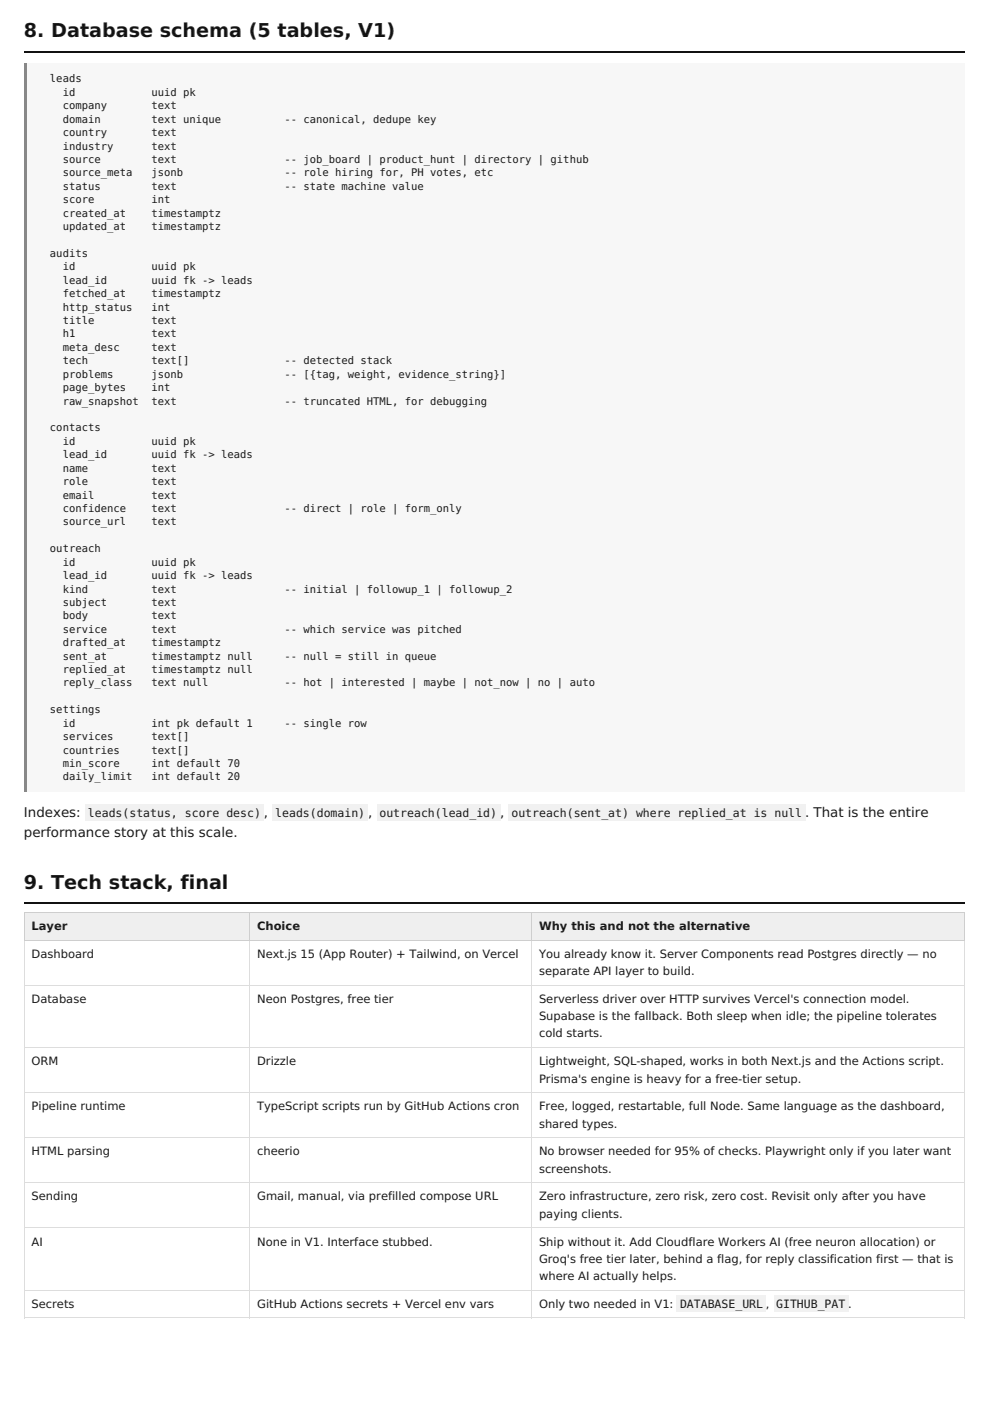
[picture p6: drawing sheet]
<svg xmlns="http://www.w3.org/2000/svg" width="210mm" height="297mm" viewBox="0 0 210 297" stroke-linecap="round" stroke-linejoin="round" font-family="sans-serif">
<defs><g id="words">
<g font-size="4.1" fill="#1a1a1a">
<text x="5.1" y="7.9">8. Database schema (5 tables, V1)</text>
<text x="5.1" y="188.4">9. Tech stack, final</text>
</g>
<g font-size="2.8" fill="#1a1a1a">
<text x="5.1" y="173.2">Indexes:</text>
<text x="55.9" y="173.2">,</text>
<text x="78" y="173.2">,</text>
<text x="106" y="173.2">,</text>
<text x="170.7" y="173.2">.</text>
<text x="172.5" y="173.2">That is the entire</text>
<text x="5.1" y="177.5">performance story at this scale.</text>
</g>
<g font-size="2.4" fill="#1a1a1a">
<text x="18.6" y="173.2">leads(status, score desc)</text>
<text x="58.4" y="173.2">leads(domain)</text>
<text x="80.5" y="173.2">outreach(lead_id)</text>
<text x="108.4" y="173.2">outreach(sent_at) where replied_at is null</text>
<text x="6.7" y="197.2">Layer</text>
<text x="54.5" y="197.2">Choice</text>
<text x="114.3" y="197.2">Why this and not the alternative</text>
<text x="6.7" y="203.1">Dashboard</text>
<text x="54.5" y="203.1">Next.js 15 (App Router) + Tailwind, on Vercel</text>
<text x="114.3" y="203.1">You already know it. Server Components read Postgres directly — no</text>
<text x="114.3" y="206.7">separate API layer to build.</text>
<text x="6.7" y="212.6">Database</text>
<text x="54.5" y="212.6">Neon Postgres, free tier</text>
<text x="114.3" y="212.6">Serverless driver over HTTP survives Vercel's connection model.</text>
<text x="114.3" y="216.3">Supabase is the fallback. Both sleep when idle; the pipeline tolerates</text>
<text x="114.3" y="220">cold starts.</text>
<text x="6.7" y="225.9">ORM</text>
<text x="54.5" y="225.9">Drizzle</text>
<text x="114.3" y="225.9">Lightweight, SQL-shaped, works in both Next.js and the Actions script.</text>
<text x="114.3" y="229.5">Prisma's engine is heavy for a free-tier setup.</text>
<text x="6.7" y="235.4">Pipeline runtime</text>
<text x="54.5" y="235.4">TypeScript scripts run by GitHub Actions cron</text>
<text x="114.3" y="235.4">Free, logged, restartable, full Node. Same language as the dashboard,</text>
<text x="114.3" y="239.1">shared types.</text>
<text x="6.7" y="245">HTML parsing</text>
<text x="54.5" y="245">cheerio</text>
<text x="114.3" y="245">No browser needed for 95% of checks. Playwright only if you later want</text>
<text x="114.3" y="248.6">screenshots.</text>
<text x="6.7" y="254.5">Sending</text>
<text x="54.5" y="254.5">Gmail, manual, via prefilled compose URL</text>
<text x="114.3" y="254.5">Zero infrastructure, zero risk, zero cost. Revisit only after you have</text>
<text x="114.3" y="258.2">paying clients.</text>
<text x="6.7" y="264.1">AI</text>
<text x="54.5" y="264.1">None in V1. Interface stubbed.</text>
<text x="114.3" y="264.1">Ship without it. Add Cloudflare Workers AI (free neuron allocation) or</text>
<text x="114.3" y="267.7">Groq's free tier later, behind a flag, for reply classification first — that is</text>
<text x="114.3" y="271.4">where AI actually helps.</text>
<text x="6.7" y="277.3">Secrets</text>
<text x="54.5" y="277.3">GitHub Actions secrets + Vercel env vars</text>
<text x="114.3" y="277.3">Only two needed in V1:</text>
<text x="144.2" y="277.3">DATABASE_URL ,</text>
<text x="164.6" y="277.3">GITHUB_PAT .</text>
</g>
<g font-size="2.2" fill="#1a1a1a">
<text x="10.6" y="17.5">leads</text>
<text x="13.3" y="20.3">id</text>
<text x="13.3" y="23.2">company</text>
<text x="32.1" y="20.3">uuid pk</text>
<text x="32.1" y="23.2">text</text>
<text x="13.3" y="26">domain</text>
<text x="13.3" y="28.9">country</text>
<text x="32.1" y="26">text unique</text>
<text x="32.1" y="28.9">text</text>
<text x="60.3" y="26">-- canonical, dedupe key</text>
<text x="13.3" y="31.7">industry</text>
<text x="13.3" y="34.5">source</text>
<text x="32.1" y="31.7">text</text>
<text x="32.1" y="34.5">text</text>
<text x="60.3" y="34.5">-- job_board | product_hunt | directory | github</text>
<text x="13.3" y="37.4">source_meta</text>
<text x="13.3" y="40.2">status</text>
<text x="32.1" y="37.4">jsonb</text>
<text x="32.1" y="40.2">text</text>
<text x="60.3" y="37.4">-- role hiring for, PH votes, etc</text>
<text x="60.3" y="40.2">-- state machine value</text>
<text x="13.3" y="43.1">score</text>
<text x="13.3" y="45.9">created_at</text>
<text x="32.1" y="43.1">int</text>
<text x="32.1" y="45.9">timestamptz</text>
<text x="13.3" y="48.8">updated_at</text>
<text x="32.1" y="48.8">timestamptz</text>
<text x="10.6" y="54.5">audits</text>
<text x="13.3" y="57.3">id</text>
<text x="32.1" y="57.3">uuid pk</text>
<text x="13.3" y="60.2">lead_id</text>
<text x="13.3" y="63">fetched_at</text>
<text x="13.3" y="65.9">http_status</text>
<text x="32.1" y="60.2">uuid fk -&gt; leads</text>
<text x="32.1" y="63">timestamptz</text>
<text x="32.1" y="65.9">int</text>
<text x="13.3" y="68.7">title</text>
<text x="13.3" y="71.5">h1</text>
<text x="32.1" y="68.7">text</text>
<text x="32.1" y="71.5">text</text>
<text x="13.3" y="74.4">meta_desc</text>
<text x="13.3" y="77.2">tech</text>
<text x="32.1" y="74.4">text</text>
<text x="32.1" y="77.2">text[]</text>
<text x="60.3" y="77.2">-- detected stack</text>
<text x="13.3" y="80.1">problems</text>
<text x="13.3" y="82.9">page_bytes</text>
<text x="32.1" y="80.1">jsonb</text>
<text x="32.1" y="82.9">int</text>
<text x="60.3" y="80.1">-- [{tag, weight, evidence_string}]</text>
<text x="13.3" y="85.8">raw_snapshot</text>
<text x="32.1" y="85.8">text</text>
<text x="60.3" y="85.8">-- truncated HTML, for debugging</text>
<text x="10.6" y="91.5">contacts</text>
<text x="13.3" y="94.3">id</text>
<text x="32.1" y="94.3">uuid pk</text>
<text x="13.3" y="97.2">lead_id</text>
<text x="13.3" y="100">name</text>
<text x="32.1" y="97.2">uuid fk -&gt; leads</text>
<text x="32.1" y="100">text</text>
<text x="13.3" y="102.9">role</text>
<text x="13.3" y="105.7">email</text>
<text x="32.1" y="102.9">text</text>
<text x="32.1" y="105.7">text</text>
<text x="13.3" y="108.5">confidence</text>
<text x="13.3" y="111.4">source_url</text>
<text x="32.1" y="108.5">text</text>
<text x="32.1" y="111.4">text</text>
<text x="60.3" y="108.5">-- direct | role | form_only</text>
<text x="10.6" y="117.1">outreach</text>
<text x="13.3" y="119.9">id</text>
<text x="32.1" y="119.9">uuid pk</text>
<text x="13.3" y="122.8">lead_id</text>
<text x="13.3" y="125.6">kind</text>
<text x="32.1" y="122.8">uuid fk -&gt; leads</text>
<text x="32.1" y="125.6">text</text>
<text x="60.3" y="125.6">-- initial | followup_1 | followup_2</text>
<text x="13.3" y="128.5">subject</text>
<text x="13.3" y="131.3">body</text>
<text x="32.1" y="128.5">text</text>
<text x="32.1" y="131.3">text</text>
<text x="13.3" y="134.2">service</text>
<text x="13.3" y="137">drafted_at</text>
<text x="32.1" y="134.2">text</text>
<text x="32.1" y="137">timestamptz</text>
<text x="60.3" y="134.2">-- which service was pitched</text>
<text x="13.3" y="139.9">sent_at</text>
<text x="13.3" y="142.7">replied_at</text>
<text x="32.1" y="139.9">timestamptz null</text>
<text x="32.1" y="142.7">timestamptz null</text>
<text x="60.3" y="139.9">-- null = still in queue</text>
<text x="13.3" y="145.5">reply_class</text>
<text x="32.1" y="145.5">text null</text>
<text x="60.3" y="145.5">-- hot | interested | maybe | not_now | no | auto</text>
<text x="10.6" y="151.2">settings</text>
<text x="13.3" y="154.1">id</text>
<text x="32.1" y="154.1">int pk default 1</text>
<text x="60.3" y="154.1">-- single row</text>
<text x="13.3" y="156.9">services</text>
<text x="13.3" y="159.8">countries</text>
<text x="32.1" y="156.9">text[]</text>
<text x="32.1" y="159.8">text[]</text>
<text x="13.3" y="162.6">min_score</text>
<text x="13.3" y="165.5">daily_limit</text>
<text x="32.1" y="162.6">int default 70</text>
<text x="32.1" y="165.5">int default 20</text>
</g>
</g></defs>
<path d="M5.1 11h199.4" fill="none" stroke="#111" stroke-width=".41"/>
<path d="M5.1 13.4h199.4v154.5h-199.4z" fill="#f7f7f5"/>
<path d="M5.1 13.4h.6v154.5h-.6z" fill="#888"/>
<path d="M5.1 191.5h199.4" fill="none" stroke="#111" stroke-width=".41"/>
<g fill="#efefec">
<path d="M5.1 193.3h47.7v5.9h-47.7z"/>
<path d="M52.8 193.3h59.8v5.9h-59.8z"/>
<path d="M112.6 193.3h91.7v5.9h-91.7z"/>
</g>
<path d="M5.2 199.2v80.3M52.9 199.2v80.3M112.7 199.2v80.3M204.4 199.2v80.3M5.1 208.9h199.4M5.1 231.6h199.4M5.1 222.1h199.4M5.1 250.8h199.4M5.1 241.2h199.4M5.1 273.5h199.4M5.1 279.4h199.4M5.1 260.3h199.4" fill="none" stroke="#ddd" stroke-width=".21"/>
<path d="M5.1 199.3h199.4M5.1 193.4h199.4M5.2 193.3v6.1M52.9 193.3v6.1M112.7 193.3v6.1M204.4 193.3v6.1" fill="none" stroke="#ccc" stroke-width=".21"/>
<g fill="#f1f1ef">
<path d="M18.1 170.6h37.8v3.4h-37.8z"/>
<path d="M57.7 170.6h20.4v3.4h-20.4z"/>
<path d="M79.9 170.6h26.2v3.4h-26.2z"/>
<path d="M107.7 170.6h63.1v3.4h-63.1z"/>
<path d="M143.5 274.6h18.9v3.5h-18.9z"/>
<path d="M164 274.6h15.9v3.5h-15.9z"/>
</g>
<use href="#words"/>
</svg>
